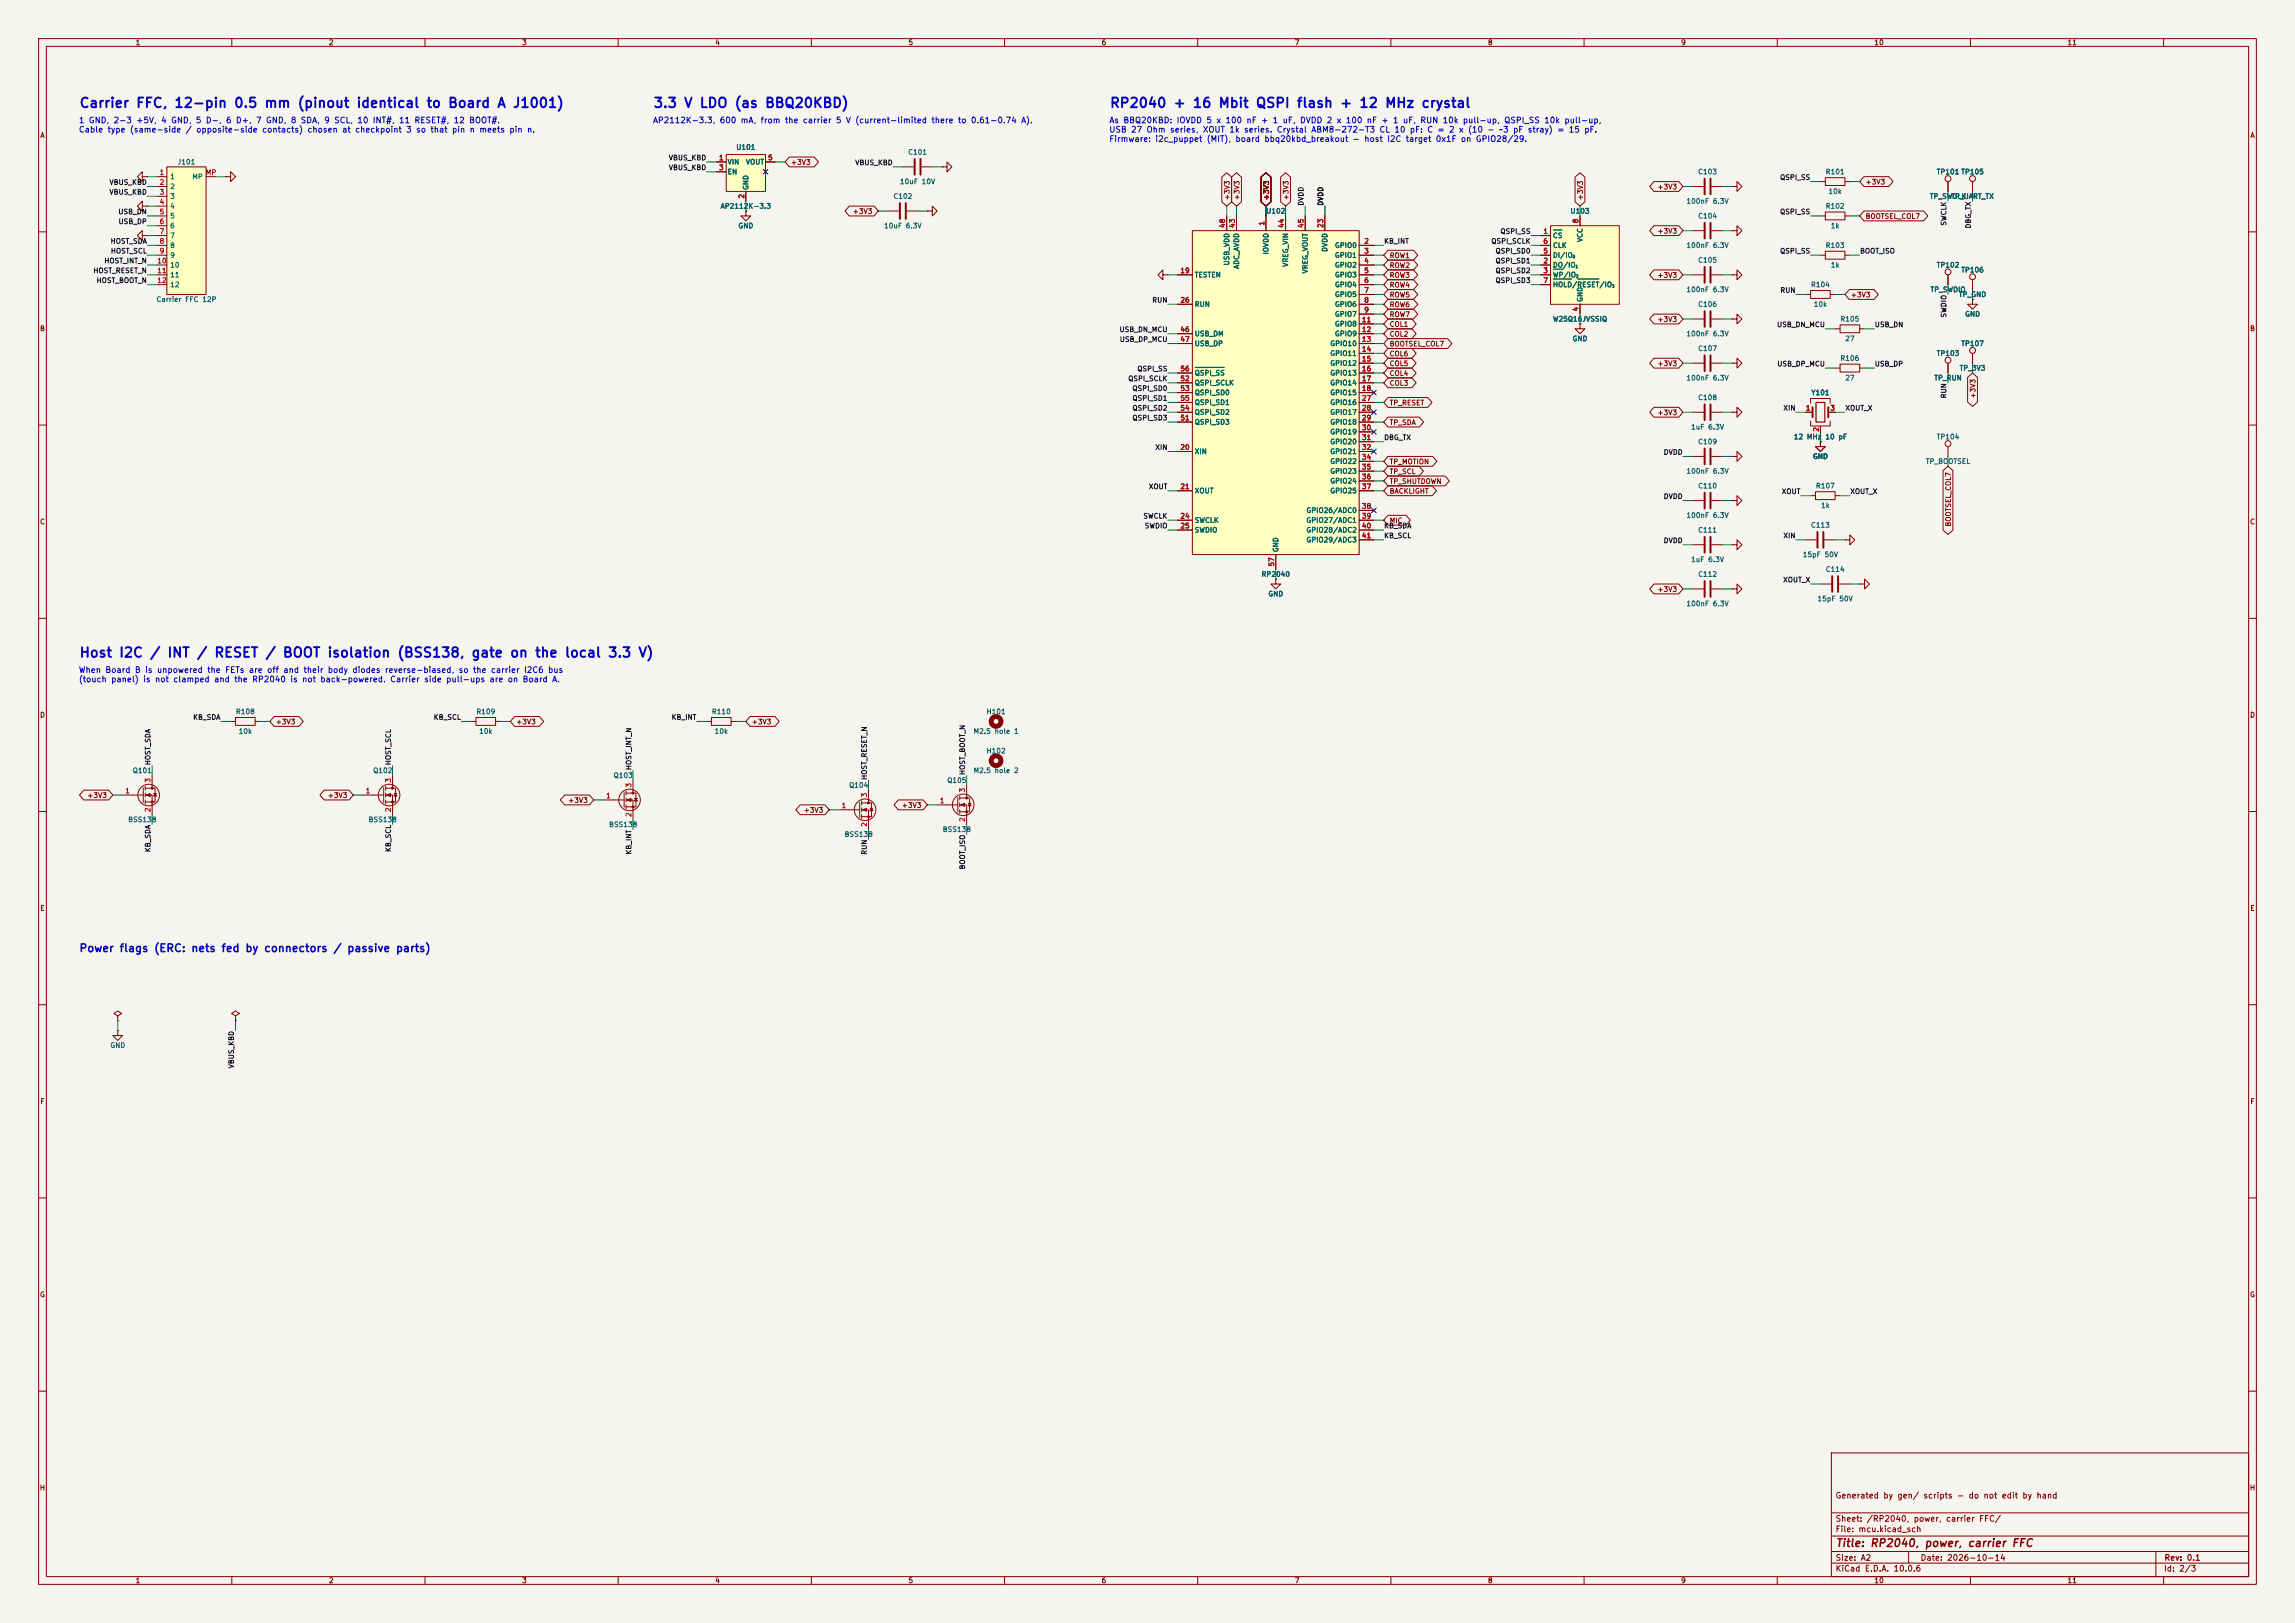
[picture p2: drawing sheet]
<svg xmlns="http://www.w3.org/2000/svg" width="594mm" height="420mm" viewBox="0 0 594 420" stroke-linecap="round" stroke-linejoin="round" font-family="sans-serif">
<defs><g id="words">
<g font-size="2.5" fill="#0000c2">
<text x="20.4" y="28.5">Carrier FFC, 12-pin 0.5 mm (pinout identical to Board A J1001)</text>
<text x="169" y="28.5">3.3 V LDO (as BBQ20KBD)</text>
<text x="287.1" y="28.5">RP2040 + 16 Mbit QSPI flash + 12 MHz crystal</text>
<text x="20.4" y="170.7">Host I2C / INT / RESET / BOOT isolation (BSS138, gate on the local 3.3 V)</text>
</g>
<text font-size="2" fill="#0000c2" x="20.4" y="246.9">Power flags (ERC: nets fed by connectors / passive parts)</text>
<text font-size="2" fill="#840000" x="475" y="400.8">Title: RP2040, power, carrier FFC</text>
<g font-size="1.5" fill="#0000c2">
<text x="20.3" y="32.2">1 GND, 2-3 +5V, 4 GND, 5 D-, 6 D+, 7 GND, 8 SDA, 9 SCL, 10 INT#, 11 RESET#, 12 BOOT#.</text>
<text x="20.3" y="34.7">Cable type (same-side / opposite-side contacts) chosen at checkpoint 3 so that pin n meets pin n.</text>
<text x="168.9" y="32.2">AP2112K-3.3, 600 mA, from the carrier 5 V (current-limited there to 0.61-0.74 A).</text>
<text x="287" y="32.2">As BBQ20KBD: IOVDD 5 x 100 nF + 1 uF, DVDD 2 x 100 nF + 1 uF, RUN 10k pull-up, QSPI_SS 10k pull-up,</text>
<text x="287" y="34.7">USB 27 Ohm series, XOUT 1k series. Crystal ABM8-272-T3 CL 10 pF: C = 2 x (10 - ~3 pF stray) = 15 pF.</text>
<text x="287" y="37.1">Firmware: i2c_puppet (MIT), board bbq20kbd_breakout - host I2C target 0x1F on GPIO28/29.</text>
<text x="20.3" y="174.5">When Board B is unpowered the FETs are off and their body diodes reverse-biased, so the carrier I2C6 bus</text>
<text x="20.3" y="176.9">(touch panel) is not clamped and the RP2040 is not back-powered. Carrier side pull-ups are on Board A.</text>
</g>
<g font-size="1.5" fill="#840000">
<text x="475" y="388.1">Generated by gen/ scripts - do not edit by hand</text>
<text x="475" y="394.1">Sheet: /RP2040, power, carrier FFC/</text>
<text x="475" y="396.8">File: mcu.kicad_sch</text>
<text x="475" y="407">KiCad E.D.A. 10.0.6</text>
<text x="475" y="404.2">Size: A2</text>
<text x="497" y="404.2">Date: 2026-10-14</text>
<text x="560" y="407">Id: 2/3</text>
<text x="560.1" y="404.2">Rev: 0.1</text>
</g>
<g font-size="1.3" fill="#840000">
<text x="35" y="12">1</text>
<text x="85" y="12">2</text>
<text x="135" y="12">3</text>
<text x="185" y="12">4</text>
<text x="235" y="12">5</text>
<text x="285" y="12">6</text>
<text x="335" y="12">7</text>
<text x="385" y="12">8</text>
<text x="435" y="12">9</text>
<text x="485" y="12">10</text>
<text x="535" y="12">11</text>
<text x="10.3" y="36">A</text>
<text x="582.3" y="36">A</text>
<text x="204.6" y="43">+3V3</text>
<text x="318.6" y="51.9" transform="rotate(-90 318.6 51.9)">+3V3</text>
<text x="321.1" y="51.9" transform="rotate(-90 321.1 51.9)">+3V3</text>
<text x="328.7" y="51.9" transform="rotate(-90 328.7 51.9)">+3V3</text>
<text x="333.8" y="51.9" transform="rotate(-90 333.8 51.9)">+3V3</text>
<text x="410" y="51.9" transform="rotate(-90 410 51.9)">+3V3</text>
<text x="428.9" y="49.3">+3V3</text>
<text x="482.7" y="48">+3V3</text>
<text x="220.6" y="55.7">+3V3</text>
<text x="482.7" y="56.9">BOOTSEL_COL7</text>
<text x="428.9" y="60.7">+3V3</text>
<text x="359.5" y="67.1">ROW1</text>
<text x="359.5" y="69.6">ROW2</text>
<text x="359.5" y="74.7">ROW4</text>
<text x="359.5" y="77.3">ROW5</text>
<text x="359.5" y="72.2">ROW3</text>
<text x="428.9" y="72.2">+3V3</text>
<text x="478.9" y="77.3">+3V3</text>
<text x="359.5" y="79.8">ROW6</text>
<text x="359.5" y="82.3">ROW7</text>
<text x="428.9" y="83.6">+3V3</text>
<text x="10.2" y="86">B</text>
<text x="359.5" y="87.4">COL2</text>
<text x="359.5" y="84.9">COL1</text>
<text x="359.5" y="90">BOOTSEL_COL7</text>
<text x="582.2" y="86">B</text>
<text x="359.5" y="92.5">COL6</text>
<text x="359.5" y="95">COL5</text>
<text x="428.9" y="95">+3V3</text>
<text x="359.5" y="97.6">COL4</text>
<text x="359.5" y="100.1">COL3</text>
<text x="359.5" y="105.2">TP_RESET</text>
<text x="428.9" y="107.7">+3V3</text>
<text x="511.6" y="103.3" transform="rotate(-90 511.6 103.3)">+3V3</text>
<text x="359.5" y="110.3">TP_SDA</text>
<text x="359.5" y="123">TP_SCL</text>
<text x="359.5" y="125.5">TP_SHUTDOWN</text>
<text x="359.5" y="120.4">TP_MOTION</text>
<text x="359.5" y="128.1">BACKLIGHT</text>
<text x="10.2" y="136">C</text>
<text x="359.5" y="135.7">MIC</text>
<text x="505.2" y="136.4" transform="rotate(-90 505.2 136.4)">BOOTSEL_COL7</text>
<text x="582.2" y="136">C</text>
<text x="428.9" y="153.5">+3V3</text>
<text x="10.2" y="186">D</text>
<text x="582.2" y="186">D</text>
<text x="71.3" y="187.7">+3V3</text>
<text x="133.5" y="187.7">+3V3</text>
<text x="194.4" y="187.7">+3V3</text>
<text x="22.5" y="206.8">+3V3</text>
<text x="84.7" y="206.8">+3V3</text>
<text x="146.9" y="208.1">+3V3</text>
<text x="233.3" y="209.3">+3V3</text>
<text x="207.9" y="210.6">+3V3</text>
<text x="10.3" y="236">E</text>
<text x="582.3" y="236">E</text>
<text x="10.3" y="286">F</text>
<text x="582.3" y="286">F</text>
<text x="10.2" y="336">G</text>
<text x="582.2" y="336">G</text>
<text x="10.2" y="386">H</text>
<text x="582.2" y="386">H</text>
<text x="35" y="410">1</text>
<text x="85" y="410">2</text>
<text x="135" y="410">3</text>
<text x="185" y="410">4</text>
<text x="235" y="410">5</text>
<text x="285" y="410">6</text>
<text x="335" y="410">7</text>
<text x="385" y="410">8</text>
<text x="435" y="410">9</text>
<text x="485" y="410">10</text>
<text x="535" y="410">11</text>
</g>
<g font-size="1.3" fill="#0f0f0f">
<text x="173" y="41.8">VBUS_KBD</text>
<text x="173" y="44.3">VBUS_KBD</text>
<text x="221.2" y="43.1">VBUS_KBD</text>
<text x="460.6" y="46.9">QSPI_SS</text>
<text x="28.2" y="48.1">VBUS_KBD</text>
<text x="28.2" y="50.7">VBUS_KBD</text>
<text x="337.7" y="53.4" transform="rotate(-90 337.7 53.4)">DVDD</text>
<text x="342.8" y="53.4" transform="rotate(-90 342.8 53.4)">DVDD</text>
<text x="30.5" y="55.8">USB_DN</text>
<text x="30.6" y="58.3">USB_DP</text>
<text x="460.6" y="55.8">QSPI_SS</text>
<text x="504.1" y="58.5" transform="rotate(-90 504.1 58.5)">SWCLK</text>
<text x="510.4" y="59.3" transform="rotate(-90 510.4 59.3)">DBG_TX</text>
<text x="28.5" y="63.4">HOST_SDA</text>
<text x="28.6" y="65.9">HOST_SCL</text>
<text x="358.1" y="63.4">KB_INT</text>
<text x="385.9" y="63.4">QSPI_SCLK</text>
<text x="386.9" y="65.9">QSPI_SD0</text>
<text x="388.2" y="60.8">QSPI_SS</text>
<text x="460.6" y="65.9">QSPI_SS</text>
<text x="481.3" y="65.9">BOOT_ISO</text>
<text x="24" y="71">HOST_RESET_N</text>
<text x="26.9" y="68.5">HOST_INT_N</text>
<text x="386.9" y="71">QSPI_SD2</text>
<text x="386.9" y="68.5">QSPI_SD1</text>
<text x="24.9" y="73.5">HOST_BOOT_N</text>
<text x="386.9" y="73.5">QSPI_SD3</text>
<text x="460.7" y="76.1">RUN</text>
<text x="298.1" y="78.6">RUN</text>
<text x="504.1" y="82.3" transform="rotate(-90 504.1 82.3)">SWDIO</text>
<text x="289.6" y="86.2">USB_DN_MCU</text>
<text x="289.7" y="88.8">USB_DP_MCU</text>
<text x="459.8" y="85">USB_DN_MCU</text>
<text x="485.1" y="85">USB_DN</text>
<text x="459.9" y="95.1">USB_DP_MCU</text>
<text x="485.1" y="95.1">USB_DP</text>
<text x="291.9" y="98.9">QSPI_SCLK</text>
<text x="293" y="101.5">QSPI_SD0</text>
<text x="294.2" y="96.4">QSPI_SS</text>
<text x="293" y="106.6">QSPI_SD2</text>
<text x="293" y="104">QSPI_SD1</text>
<text x="461.4" y="106.6">XIN</text>
<text x="477.5" y="106.6">XOUT_X</text>
<text x="504.1" y="103.2" transform="rotate(-90 504.1 103.2)">RUN</text>
<text x="293" y="109.1">QSPI_SD3</text>
<text x="298.9" y="116.7">XIN</text>
<text x="358.1" y="114.2">DBG_TX</text>
<text x="430.5" y="118">DVDD</text>
<text x="297.2" y="126.9">XOUT</text>
<text x="430.5" y="129.4">DVDD</text>
<text x="461" y="128.1">XOUT</text>
<text x="478.8" y="128.1">XOUT_X</text>
<text x="295.8" y="134.5">SWCLK</text>
<text x="296.2" y="137">SWDIO</text>
<text x="358.1" y="137">KB_SDA</text>
<text x="358.1" y="139.6">KB_SCL</text>
<text x="430.5" y="140.8">DVDD</text>
<text x="461.4" y="139.6">XIN</text>
<text x="461.4" y="151">XOUT_X</text>
<text x="49.8" y="186.6">KB_SDA</text>
<text x="112.1" y="186.6">KB_SCL</text>
<text x="173.7" y="186.6">KB_INT</text>
<text x="39.2" y="198.1" transform="rotate(-90 39.2 198.1)">HOST_SDA</text>
<text x="101.5" y="198.1" transform="rotate(-90 101.5 198.1)">HOST_SCL</text>
<text x="163.7" y="199.4" transform="rotate(-90 163.7 199.4)">HOST_INT_N</text>
<text x="224.7" y="202" transform="rotate(-90 224.7 202)">HOST_RESET_N</text>
<text x="250.1" y="200.7" transform="rotate(-90 250.1 200.7)">HOST_BOOT_N</text>
<text x="39.2" y="220.7" transform="rotate(-90 39.2 220.7)">KB_SDA</text>
<text x="101.5" y="220.6" transform="rotate(-90 101.5 220.6)">KB_SCL</text>
<text x="163.7" y="221.3" transform="rotate(-90 163.7 221.3)">KB_INT</text>
<text x="224.7" y="221.3" transform="rotate(-90 224.7 221.3)">RUN</text>
<text x="250.1" y="225.1" transform="rotate(-90 250.1 225.1)">BOOT_ISO</text>
<text x="60.8" y="276.6" transform="rotate(-90 60.8 276.6)">VBUS_KBD</text>
</g>
<g font-size="1.3" fill="#a90000">
<text x="186" y="41.8">1</text>
<text x="198.7" y="41.8">5</text>
<text x="41.2" y="45.6">1</text>
<text x="53.1" y="45.6">MP</text>
<text x="186" y="44.3">3</text>
<text x="41.2" y="48.1">2</text>
<text x="41.2" y="50.7">3</text>
<text x="41.2" y="53.2">4</text>
<text x="192.9" y="51.5" transform="rotate(-90 192.9 51.5)">2</text>
<text x="41.2" y="55.7">5</text>
<text x="41.2" y="58.3">6</text>
<text x="317.4" y="59.1" transform="rotate(-90 317.4 59.1)">48</text>
<text x="319.9" y="59.1" transform="rotate(-90 319.9 59.1)">43</text>
<text x="327.5" y="58.5" transform="rotate(-90 327.5 58.5)">1</text>
<text x="332.6" y="59.1" transform="rotate(-90 332.6 59.1)">44</text>
<text x="337.7" y="59.1" transform="rotate(-90 337.7 59.1)">45</text>
<text x="342.8" y="59.1" transform="rotate(-90 342.8 59.1)">23</text>
<text x="408.8" y="57.9" transform="rotate(-90 408.8 57.9)">8</text>
<text x="41.2" y="60.8">7</text>
<text x="41.2" y="63.4">8</text>
<text x="41.2" y="65.9">9</text>
<text x="353" y="63.4">2</text>
<text x="353" y="65.9">3</text>
<text x="399.3" y="60.8">1</text>
<text x="399.3" y="65.9">5</text>
<text x="399.3" y="63.4">6</text>
<text x="40.6" y="68.4">10</text>
<text x="40.6" y="71">11</text>
<text x="305.4" y="71">19</text>
<text x="353" y="68.4">4</text>
<text x="353" y="71">5</text>
<text x="399.3" y="68.4">2</text>
<text x="399.3" y="71">3</text>
<text x="40.6" y="73.5">12</text>
<text x="353" y="73.5">6</text>
<text x="353" y="76.1">7</text>
<text x="399.3" y="73.5">7</text>
<text x="305.4" y="78.6">26</text>
<text x="352.4" y="83.7">11</text>
<text x="353" y="78.6">8</text>
<text x="353" y="81.1">9</text>
<text x="408.8" y="80.7" transform="rotate(-90 408.8 80.7)">4</text>
<text x="305.4" y="86.2">46</text>
<text x="305.4" y="88.8">47</text>
<text x="352.4" y="86.2">12</text>
<text x="352.4" y="88.8">13</text>
<text x="352.4" y="91.3">14</text>
<text x="352.4" y="93.8">15</text>
<text x="305.4" y="98.9">52</text>
<text x="305.4" y="101.5">53</text>
<text x="305.4" y="96.4">56</text>
<text x="352.4" y="96.4">16</text>
<text x="352.4" y="98.9">17</text>
<text x="352.4" y="101.5">18</text>
<text x="305.4" y="106.5">54</text>
<text x="305.4" y="104">55</text>
<text x="352.4" y="104">27</text>
<text x="352.4" y="106.5">28</text>
<text x="467.3" y="106.5">1</text>
<text x="473.6" y="106.5">3</text>
<text x="305.4" y="109.1">51</text>
<text x="352.4" y="109.1">29</text>
<text x="352.4" y="111.6">30</text>
<text x="471" y="111.9" transform="rotate(-90 471 111.9)">2</text>
<text x="305.4" y="116.7">20</text>
<text x="352.4" y="114.2">31</text>
<text x="352.4" y="116.7">32</text>
<text x="352.4" y="119.2">34</text>
<text x="352.4" y="121.8">35</text>
<text x="352.4" y="124.3">36</text>
<text x="305.4" y="126.9">21</text>
<text x="352.4" y="126.9">37</text>
<text x="352.4" y="131.9">38</text>
<text x="305.4" y="134.5">24</text>
<text x="305.4" y="137">25</text>
<text x="352.4" y="134.5">39</text>
<text x="352.4" y="137">40</text>
<text x="352.4" y="139.6">41</text>
<text x="330.1" y="146.8" transform="rotate(-90 330.1 146.8)">57</text>
<text x="39.2" y="202.7" transform="rotate(-90 39.2 202.7)">3</text>
<text x="101.5" y="202.7" transform="rotate(-90 101.5 202.7)">3</text>
<text x="163.7" y="203.9" transform="rotate(-90 163.7 203.9)">3</text>
<text x="32.3" y="205.6">1</text>
<text x="94.5" y="205.6">1</text>
<text x="156.7" y="206.9">1</text>
<text x="217.7" y="209.4">1</text>
<text x="224.7" y="206.5" transform="rotate(-90 224.7 206.5)">3</text>
<text x="243.1" y="208.1">1</text>
<text x="250.1" y="205.2" transform="rotate(-90 250.1 205.2)">3</text>
<text x="39.2" y="210.3" transform="rotate(-90 39.2 210.3)">2</text>
<text x="101.5" y="210.3" transform="rotate(-90 101.5 210.3)">2</text>
<text x="163.7" y="211.6" transform="rotate(-90 163.7 211.6)">2</text>
<text x="224.7" y="214.1" transform="rotate(-90 224.7 214.1)">2</text>
<text x="250.1" y="212.8" transform="rotate(-90 250.1 212.8)">2</text>
</g>
<g font-size="1.3" fill="#006464">
<text x="190.4" y="39.1">U101</text>
<text x="234.9" y="40.3">C101</text>
<text x="43.9" y="46.7">1</text>
<text x="45.8" y="42.9">J101</text>
<text x="49.6" y="46.7">MP</text>
<text x="188.2" y="42.9">VIN</text>
<text x="188.2" y="45.4">EN</text>
<text x="192.9" y="42.9">VOUT</text>
<text x="232.8" y="48">10uF 10V</text>
<text x="439.4" y="45.4">C103</text>
<text x="472.4" y="45.4">R101</text>
<text x="501.1" y="45.4">TP101 TP105</text>
<text x="43.9" y="49.2">2</text>
<text x="43.9" y="51.8">3</text>
<text x="194" y="49.3" transform="rotate(-90 194 49.3)">GND</text>
<text x="231.1" y="51.8">C102</text>
<text x="436.4" y="53">100nF 6.3V</text>
<text x="473.1" y="50.5">10k</text>
<text x="499.3" y="51.8">TP_SWCLK</text>
<text x="504.9" y="51.8">TP_UART_TX</text>
<text x="43.9" y="54.3">4</text>
<text x="43.9" y="56.8">5</text>
<text x="43.9" y="59.4">6</text>
<text x="186.4" y="54.3">AP2112K-3.3</text>
<text x="191" y="59.4">GND</text>
<text x="228.7" y="59.4">10uF 6.3V</text>
<text x="327.6" y="55.6">U102</text>
<text x="406.3" y="55.6">U103</text>
<text x="439.4" y="56.8">C104</text>
<text x="472.4" y="54.3">R102</text>
<text x="473.7" y="59.4">1k</text>
<text x="43.9" y="61.9">7</text>
<text x="43.9" y="64.5">8</text>
<text x="328.6" y="66" transform="rotate(-90 328.6 66)">IOVDD</text>
<text x="343.9" y="65.3" transform="rotate(-90 343.9 65.3)">DVDD</text>
<text x="345.4" y="64.5">GPIO0</text>
<text x="401.8" y="61.9">CS</text>
<text x="401.8" y="64.5">CLK</text>
<text x="409.9" y="62.8" transform="rotate(-90 409.9 62.8)">VCC</text>
<text x="436.4" y="64.5">100nF 6.3V</text>
<text x="472.4" y="64.5">R103</text>
<text x="43.9" y="67">9</text>
<text x="43.9" y="69.5">10</text>
<text x="318.5" y="68.8" transform="rotate(-90 318.5 68.8)">USB_VDD</text>
<text x="321" y="69.7" transform="rotate(-90 321 69.7)">ADC_AVDD</text>
<text x="333.7" y="69.2" transform="rotate(-90 333.7 69.2)">VREG_VIN</text>
<text x="338.8" y="70.9" transform="rotate(-90 338.8 70.9)">VREG_VOUT</text>
<text x="345.4" y="67">GPIO1</text>
<text x="345.4" y="69.5">GPIO2</text>
<text x="401.8" y="69.5">DO/IO</text>
<text x="401.8" y="67">DI/IO</text>
<text x="439.4" y="68.3">C105</text>
<text x="473.7" y="69.5">1k</text>
<text x="501.1" y="69.5">TP102</text>
<text x="507.5" y="70.8">TP106</text>
<text x="43.9" y="72.1">11</text>
<text x="43.9" y="74.6">12</text>
<text x="309.1" y="72.1">TESTEN</text>
<text x="345.4" y="72.1">GPIO3</text>
<text x="345.4" y="74.6">GPIO4</text>
<text x="345.4" y="77.2">GPIO5</text>
<text x="401.8" y="72.1">WP/IO</text>
<text x="401.8" y="74.6">HOLD/RESET/IO</text>
<text x="436.4" y="75.9">100nF 6.3V</text>
<text x="468.6" y="74.6">R104</text>
<text x="499.5" y="75.9">TP_SWDIO</text>
<text x="506.9" y="77.2">TP_GND</text>
<text x="40.4" y="78.4">Carrier FFC 12P</text>
<text x="309.1" y="79.7">RUN</text>
<text x="345.4" y="79.7">GPIO6</text>
<text x="345.4" y="82.2">GPIO7</text>
<text x="401.8" y="83.5">W25Q16JVSSIQ</text>
<text x="409.9" y="78.3" transform="rotate(-90 409.9 78.3)">GND</text>
<text x="439.4" y="79.7">C106</text>
<text x="469.3" y="79.7">10k</text>
<text x="476.2" y="83.5">R105</text>
<text x="508.5" y="82.2">GND</text>
<text x="309.1" y="87.3">USB_DM</text>
<text x="309.1" y="89.9">USB_DP</text>
<text x="344.2" y="89.9">GPIO10</text>
<text x="345.4" y="84.8">GPIO8</text>
<text x="345.4" y="87.3">GPIO9</text>
<text x="406.9" y="88.6">GND</text>
<text x="436.4" y="87.3">100nF 6.3V</text>
<text x="477.5" y="88.6">27</text>
<text x="507.5" y="89.9">TP107</text>
<text x="344.2" y="92.4">GPIO11</text>
<text x="344.2" y="94.9">GPIO12</text>
<text x="439.4" y="91.1">C107</text>
<text x="476.2" y="93.7">R106</text>
<text x="501.1" y="92.4">TP103</text>
<text x="309.1" y="100">QSPI_SCLK</text>
<text x="309.1" y="97.5">QSPI_SS</text>
<text x="344.2" y="97.5">GPIO13</text>
<text x="344.2" y="100">GPIO14</text>
<text x="436.4" y="98.8">100nF 6.3V</text>
<text x="477.5" y="98.8">27</text>
<text x="500.5" y="98.8">TP_RUN</text>
<text x="507.1" y="96.2">TP_3V3</text>
<text x="309.1" y="102.6">QSPI_SD0</text>
<text x="309.1" y="107.6">QSPI_SD2</text>
<text x="309.1" y="105.1">QSPI_SD1</text>
<text x="344.2" y="102.6">GPIO15</text>
<text x="344.2" y="105.1">GPIO16</text>
<text x="344.2" y="107.6">GPIO17</text>
<text x="439.4" y="103.8">C108</text>
<text x="468.7" y="102.6">Y101</text>
<text x="309.1" y="110.2">QSPI_SD3</text>
<text x="344.2" y="110.2">GPIO18</text>
<text x="344.2" y="112.7">GPIO19</text>
<text x="437.6" y="111.5">1uF 6.3V</text>
<text x="464.1" y="114">12 MHz</text>
<text x="472.3" y="114">10 pF</text>
<text x="501.1" y="114">TP104</text>
<text x="309.1" y="117.8">XIN</text>
<text x="344.2" y="115.3">GPIO20</text>
<text x="344.2" y="117.8">GPIO21</text>
<text x="439.4" y="115.3">C109</text>
<text x="469.1" y="119.1">GND</text>
<text x="344.2" y="120.3">GPIO22</text>
<text x="344.2" y="122.9">GPIO23</text>
<text x="344.2" y="125.4">GPIO24</text>
<text x="436.4" y="122.9">100nF 6.3V</text>
<text x="498.3" y="120.3">TP_BOOTSEL</text>
<text x="309.1" y="128">XOUT</text>
<text x="344.2" y="128">GPIO25</text>
<text x="439.4" y="126.7">C110</text>
<text x="469.9" y="126.7">R107</text>
<text x="471.2" y="131.8">1k</text>
<text x="309.1" y="135.6">SWCLK</text>
<text x="338" y="133">GPIO26/ADC0</text>
<text x="338" y="135.6">GPIO27/ADC1</text>
<text x="436.4" y="134.3">100nF 6.3V</text>
<text x="468.6" y="136.9">C113</text>
<text x="309.1" y="138.1">SWDIO</text>
<text x="331.2" y="143" transform="rotate(-90 331.2 143)">GND</text>
<text x="338" y="138.1">GPIO28/ADC2</text>
<text x="338" y="140.7">GPIO29/ADC3</text>
<text x="439.4" y="138.1">C111</text>
<text x="326.4" y="149.6">RP2040</text>
<text x="437.6" y="145.7">1uF 6.3V</text>
<text x="439.4" y="149.6">C112</text>
<text x="466.5" y="144.5">15pF 50V</text>
<text x="472.4" y="148.3">C114</text>
<text x="328.1" y="154.6">GND</text>
<text x="470.3" y="155.9">15pF 50V</text>
<text x="436.4" y="157.2">100nF 6.3V</text>
<text x="60.9" y="185.1">R108</text>
<text x="123.2" y="185.1">R109</text>
<text x="184.1" y="185.1">R110</text>
<text x="255.2" y="185.1">H101</text>
<text x="61.6" y="190.2">10k</text>
<text x="123.9" y="190.2">10k</text>
<text x="184.8" y="190.2">10k</text>
<text x="251.8" y="190.2">M2.5 hole 1</text>
<text x="255.2" y="195.3">H102</text>
<text x="34.2" y="200.4">Q101</text>
<text x="96.5" y="200.4">Q102</text>
<text x="158.7" y="201.6">Q103</text>
<text x="245" y="202.9">Q105</text>
<text x="251.8" y="200.4">M2.5 hole 2</text>
<text x="219.6" y="204.2">Q104</text>
<text x="33" y="213.1">BSS138</text>
<text x="95.3" y="213.1">BSS138</text>
<text x="157.5" y="214.3">BSS138</text>
<text x="243.9" y="215.6">BSS138</text>
<text x="218.5" y="216.9">BSS138</text>
<text x="28.4" y="271.5">GND</text>
</g>
<g font-size=".8" fill="#006464">
<text x="407" y="67">0</text>
<text x="407.7" y="69.6">1</text>
<text x="407.9" y="72.1">2</text>
<text x="417.2" y="74.6">3</text>
</g>
</g></defs>
<path d="M0 0h594v420h-594z" fill="#f5f4ef" stroke="#f5f4ef" stroke-width=".26"/>
<g fill="none" stroke="#840000" stroke-width=".26">
<path d="M10 10h574v400h-574zM12 12h570v396h-570zM60 10v2M110 10v2M160 10v2M210 10v2M260 10v2M310 10v2M360 10v2M410 10v2M460 10v2M510 10v2"/>
<path d="M560 10v2M229.9 54.6h2.8M233.7 43.2h2.8M234.7 54.6h2.8M238.5 43.2h2.8M240 54.6h1.3v-1.3l1.3 1.3-1.3 1.3v-1.3M240 54.6h.1M438.1 59.7h2.8M438.1 48.3h2.8M443 59.7h2.8M443 48.3h2.8M448.3 48.3h1.3v-1.3l1.2 1.3-1.2 1.2v-1.2"/>
<path d="M448.3 48.3h.1M448.3 59.7h1.3v-1.3l1.2 1.3-1.2 1.3v-1.3M448.3 59.7h.1M471.2 47h1.2M471.2 55.9h1.2M472.4 46h5.1v2h-5.1zM472.4 54.9h5.1v2h-5.1zM477.5 47h1.3M477.5 55.9h1.3M504.2 47v2.5M510.5 47v2.5M10 60h2"/>
<path d="M438.1 71.1h2.8M443 71.1h2.8M582 60h2M408.9 83.8v1.3h1.3l-1.3 1.3-1.2-1.3h1.2M408.9 83.8h.1M438.1 94h2.8M443 94h2.8M448.3 94h1.3v-1.3l1.2 1.3-1.2 1.3v-1.3M448.3 94h.1M475 85.1h1.2M475 95.3h1.2M476.2 84.1h5.1v2h-5.1z"/>
<path d="M476.2 94.2h5.1v2.1h-5.1zM481.3 85.1h1.3M481.3 95.3h1.3M504.2 94v2.5M510.5 91.4v2.6M10 110h2M438.1 106.7h2.8M443 106.7h2.8M448.3 106.7h1.3v-1.3l1.2 1.3-1.2 1.3v-1.3M448.3 106.7h.1M467.4 106.7h1.7M468.6 104.4v-1.3h5.1v1.3"/>
<path d="M468.6 109v1.2h5.1v-1.2M471.2 110.2v1.6M473.2 106.7h1.8M504.2 115.6v2.5M582 110h2M10 160h2M582 160h2M10 210h2M217.2 209.6h5.3M222.5 207.6v3.9M223 207.8h2.6v3.5h-2.6M223 209.6h1.8v5"/>
<path d="M223 207.3v1M223 209v1.1M223 210.8v1M224.8 204.5v3.3M225.2 209.2h.7M225.6 209.2l.3 .6h-.7zM242.6 208.3h5.3M247.9 206.4v3.8M248.4 206.5h2.6v3.6h-2.6M248.4 208.3h1.8v5.1M248.4 206v1M248.4 207.8v1"/>
<path d="M248.4 209.6v1M250.2 203.2v3.3M250.6 207.9h.7M251 207.9l.3 .6h-.7zM582 210h2M10 260h2M30.5 266.7v1.3h1.2l-1.2 1.2-1.3-1.2h1.3M30.5 266.7h.1M30.5 262.9l1-.6-1-.7-1 .7 1 .6v1.3M30.5 264.2h.1M61 262.9l1-.6-1-.7-1.1 .7 1.1 .6v1.3M61 264.2h.1"/>
<path d="M582 260h2M10 310h2M582 310h2M10 360h2M474 376h108v32h-108zM582 360h2M474 397.5h108M474 391.5h108M60 408v2M110 408v2M160 408v2M210 408v2"/>
<path d="M260 408v2M310 408v2M360 408v2M410 408v2M460 408v2M474 404.5h108M474 401.5h108M494 401.5v3M510 408v2M558 401.5v6.5M560 408v2"/>
<circle cx="504.2" cy="46.2" r=".76"/>
<circle cx="510.5" cy="46.2" r=".76"/>
<circle cx="504.2" cy="93.2" r=".76"/>
<circle cx="510.5" cy="90.7" r=".76"/>
<circle cx="504.2" cy="114.8" r=".76"/>
<circle cx="223.9" cy="209.5" r="2.79"/>
<circle cx="249.3" cy="208.3" r="2.79"/>
</g>
<g fill="none" stroke="#840000" stroke-width=".51">
<path d="M232.9 52.6v4M234.4 52.6v4M236.7 41.1v4.1M238.3 41.1v4.1M441.2 46.2v4.1M441.2 57.7v4M442.7 46.2v4.1M442.7 57.7v4M441.2 69.1v4.1M442.7 69.1v4.1M441.2 91.9v4.1M442.7 91.9v4.1"/>
<path d="M441.2 104.6v4.1M442.7 104.6v4.1M469.1 105.4v2.6M473.2 105.4v2.6"/>
</g>
<g fill="none" stroke="#840000" stroke-width="1.3">
<circle cx="257.8" cy="186.7" r="1.27"/>
<circle cx="257.8" cy="196.8" r="1.27"/>
</g>
<path d="M470 104.1h2.3v5.1h-2.3z" fill="none" stroke="#840000" stroke-width=".3"/>
<g fill="#840000" stroke="#840000" stroke-width=".26">
<path d="M248.7 208.3l1-.4v.8z"/>
<path d="M223.3 209.6l1-.4v.7z"/>
<circle cx="250.2" cy="206.5" r=".25"/>
<circle cx="250.2" cy="210.1" r=".25"/>
<circle cx="224.8" cy="207.8" r=".25"/>
<circle cx="224.8" cy="211.3" r=".25"/>
</g>
<path d="M401.3 58.4h17.8v20.3h-17.8z" fill="#ffffc2"/>
<path d="M401.3 58.4h17.8v20.3h-17.8zM408.9 55.9v2.5M398.8 61h2.5M398.8 68.6h2.5M398.8 71.1h2.5M398.8 66h2.5M398.8 63.5h2.5M398.8 73.7h2.5M408.9 78.7v2.6M467.4 139.7h2.8M472.2 139.7h2.8" fill="none" stroke="#840000" stroke-width=".26"/>
<path d="M402.1 59.5h2.2M402.1 69.7h2.4M402.1 72.2h4.7M408.3 72.2h5.5" fill="none" stroke="#006464" stroke-width=".26"/>
<path d="M470.4 137.7v4M471.9 137.7v4" fill="none" stroke="#840000" stroke-width=".51"/>
<path d="M188 40h10.1v9.5h-10.1z" fill="#ffffc2"/>
<g fill="none" stroke="#840000" stroke-width=".26">
<path d="M185.4 41.9h2.6M185.4 44.5h2.6M188 40h10.1v9.5h-10.1zM193 54.6v1.3h1.3l-1.3 1.3-1.2-1.3h1.2M193 54.6h.1M193 49.5v2.6M198.1 41.9h2.6M243.8 43.2h1.3v-1.3l1.3 1.3-1.3 1.3v-1.3M243.8 43.2h.1M448.3 71.1h1.3v-1.2l1.2 1.2-1.2 1.3v-1.3M448.3 71.1h.1M438.1 82.6h2.8"/>
<path d="M443 82.6h2.8M448.3 82.6h1.3v-1.3l1.2 1.3-1.2 1.2v-1.2M448.3 82.6h.1M330.2 149.9v1.2h1.3l-1.3 1.3-1.3-1.3h1.3M330.2 149.9h.1"/>
</g>
<path d="M441.2 80.5v4.1M442.7 80.5v4.1" fill="none" stroke="#840000" stroke-width=".51"/>
<path d="M308.6 59.7h43.2v83.8h-43.2z" fill="#ffffc2"/>
<g fill="none" stroke="#840000" stroke-width=".26">
<path d="M36.8 45.7v-1.2l-1.2 1.2 1.2 1.3v-1.3h1.3M38.1 45.7h.1M58.4 45.7h1.3v-1.2l1.3 1.2-1.3 1.3v-1.3M58.4 45.7h.1M308.6 59.7h43.2v83.8h-43.2zM317.5 55.9v3.8M320 55.9v3.8M327.7 55.9v3.8M332.7 55.9v3.8M337.8 55.9v3.8M342.9 55.9v3.8M301 71.1v-1.2l-1.3 1.2 1.3 1.3v-1.3h1.3"/>
<path d="M302.3 71.1h.1M304.8 71.1h3.8M304.8 78.7h3.8M351.8 63.5h3.8M351.8 66h3.8M351.8 68.6h3.8M351.8 71.1h3.8M351.8 73.7h3.8M351.8 76.2h3.8M351.8 78.7h3.8M467.4 76.2h1.2M468.6 75.2h5.1v2h-5.1z"/>
<path d="M473.7 76.2h1.3M304.8 86.4h3.8M304.8 88.9h3.8M304.8 96.5h3.8M304.8 99.1h3.8M351.8 81.3h3.8M351.8 83.8h3.8M351.8 86.4h3.8M351.8 88.9h3.8M351.8 91.4h3.8M351.8 94h3.8M351.8 96.5h3.8"/>
<path d="M351.8 99.1h3.8M304.8 101.6h3.8M304.8 116.8h3.8M304.8 104.1h3.8M304.8 106.7h3.8M304.8 109.2h3.8M351.8 101.6h3.8M351.8 116.8h3.8M351.8 104.1h3.8M351.8 106.7h3.8M351.8 109.2h3.8M351.8 111.8h3.8"/>
<path d="M351.8 114.3h3.8M351.8 119.4h3.8M438.1 118.1h2.8M443 118.1h2.8M448.3 118.1h1.3v-1.3l1.2 1.3-1.2 1.3v-1.3M448.3 118.1h.1M304.8 127h3.8M304.8 134.6h3.8M304.8 137.2h3.8M351.8 127h3.8M351.8 134.6h3.8M351.8 137.2h3.8"/>
<path d="M351.8 121.9h3.8M351.8 124.5h3.8M351.8 132.1h3.8M351.8 139.7h3.8M330.2 143.5v3.8M121.9 186.7h1.3M123.2 185.7h5.1v2h-5.1zM128.3 186.7h1.2M94 205.7h5.3M99.3 203.8v3.8M99.8 204h2.6v3.5h-2.6M99.8 205.7h1.8v5.1"/>
<path d="M99.8 203.5v1M99.8 205.2v1M99.8 207v1M101.6 200.7v3.3M102 205.4h.7M102.4 205.4l.3 .6h-.7z"/>
<circle cx="100.7" cy="205.7" r="2.79"/>
</g>
<path d="M309.3 95.1h7.6" fill="none" stroke="#006464" stroke-width=".26"/>
<path d="M441.2 116.1v4M442.7 116.1v4" fill="none" stroke="#840000" stroke-width=".51"/>
<g fill="#840000" stroke="#840000" stroke-width=".26">
<path d="M100.1 205.7l1-.3v.7z"/>
<circle cx="101.6" cy="204" r=".25"/>
<circle cx="101.6" cy="207.5" r=".25"/>
</g>
<path d="M43.2 43.2h10.1v33h-10.1z" fill="#ffffc2"/>
<g fill="none" stroke="#840000" stroke-width=".26">
<path d="M36.8 53.3v-1.2l-1.2 1.2 1.2 1.3v-1.3h1.3M38.1 53.3h.1M40.6 45.7h2.6M40.6 48.3h2.6M40.6 50.8h2.6M40.6 53.3h2.6M40.6 55.9h2.6M40.6 58.4h2.6M43.2 43.2h10.1v33h-10.1zM53.3 45.7h2.6M185.4 41.9h2.6M185.4 44.5h2.6"/>
<path d="M193 54.6h.1M193 49.5v2.6M198.1 41.9h2.6M204.3 40.6h6.4l1.1 1.3-1.1 1.3h-6.4l-1.1-1.3zM219.8 53.3h6.4l1.1 1.3-1.1 1.3h-6.4l-1.1-1.3zM316.2 45.8l1.3-1.1 1.3 1.1v6.4l-1.3 1.1-1.3-1.1zM317.5 55.9v3.8M318.8 45.8l1.2-1.1 1.3 1.1v6.4l-1.3 1.1-1.2-1.1zM320 55.9v3.8M326.4 45.8l1.3-1.1 1.2 1.1v6.4l-1.2 1.1-1.3-1.1zM327.7 55.9v3.8M331.5 45.8l1.2-1.1 1.3 1.1v6.4l-1.3 1.1-1.2-1.1z"/>
<path d="M332.7 55.9v3.8M337.8 55.9v3.8M342.9 55.9v3.8M407.7 45.8l1.2-1.1 1.3 1.1v6.4l-1.3 1.1-1.2-1.1zM408.9 55.9v2.5M428.1 58.4h6.4l1.1 1.3-1.1 1.3h-6.4l-1.1-1.3zM428.1 47h6.4l1.1 1.3-1.1 1.2h-6.4l-1.1-1.2zM482.4 54.6h15.5l1.1 1.3-1.1 1.3h-15.5l-1.1-1.3zM482.4 45.7h6.5l1.1 1.3-1.1 1.3h-6.5l-1.1-1.3zM504.2 47v2.5M510.5 47v2.5M36.8 61v-1.3l-1.2 1.3 1.2 1.2v-1.2h1.3"/>
<path d="M38.1 61h.1M40.6 61h2.6M40.6 63.5h2.6M40.6 66h2.6M40.6 68.6h2.6M40.6 71.1h2.6M40.6 73.7h2.6M304.8 71.1h3.8M304.8 78.7h3.8M351.8 63.5h3.8M351.8 66h3.8M351.8 68.6h3.8"/>
<path d="M351.8 71.1h3.8M351.8 73.7h3.8M351.8 76.2h3.8M351.8 78.7h3.8M359.3 64.8h6.5l1.2 1.2-1.2 1.3h-6.5l-1.2-1.3zM359.3 72.4h6.5l1.2 1.3-1.2 1.2h-6.5l-1.2-1.2zM359.3 74.9h6.5l1.2 1.3-1.2 1.3h-6.5l-1.2-1.3zM359.3 69.8h6.5l1.2 1.3-1.2 1.3h-6.5l-1.2-1.3zM359.3 77.5h6.5l1.2 1.2-1.2 1.3h-6.5l-1.2-1.3zM359.3 67.3h6.5l1.2 1.3-1.2 1.3h-6.5l-1.2-1.3zM398.8 61h2.5M398.8 63.5h2.5"/>
<path d="M398.8 66h2.5M398.8 68.6h2.5M398.8 71.1h2.5M398.8 73.7h2.5M408.9 78.7v2.6M428.1 69.8h6.4l1.1 1.3-1.1 1.3h-6.4l-1.1-1.3zM471.2 66h1.2M472.4 65h5.1v2.1h-5.1zM477.5 66h1.3M478.6 74.9h6.4l1.2 1.3-1.2 1.3h-6.4l-1.1-1.3zM504.2 71.1v2.6M510.5 77.5v1.2h1.3l-1.3 1.3-1.2-1.3h1.2"/>
<path d="M510.5 77.5h.1M510.5 72.4v2.5M304.8 86.4h3.8M304.8 88.9h3.8M304.8 96.5h3.8M304.8 99.1h3.8M351.8 81.3h3.8M351.8 83.8h3.8M351.8 86.4h3.8M351.8 88.9h3.8M351.8 91.4h3.8M351.8 94h3.8"/>
<path d="M351.8 96.5h3.8M351.8 99.1h3.8M359.3 85.1h6.1l1.1 1.3-1.1 1.2h-6.1l-1.2-1.2zM359.3 80h6.5l1.2 1.3-1.2 1.3h-6.5l-1.2-1.3zM359.3 82.5h6.1l1.1 1.3-1.1 1.3h-6.1l-1.2-1.3zM359.3 87.6h15.4l1.1 1.3-1.1 1.3h-15.4l-1.2-1.3zM359.3 90.2h6.1l1.1 1.2-1.1 1.3h-6.1l-1.2-1.3zM359.3 92.7h6.1l1.1 1.3-1.1 1.3h-6.1l-1.2-1.3zM359.3 95.2h6.1l1.1 1.3-1.1 1.3h-6.1l-1.2-1.3zM359.3 97.8h6.1l1.1 1.3-1.1 1.2h-6.1l-1.2-1.2zM408.9 83.8h.1M428.1 81.3h6.4l1.1 1.3-1.1 1.2h-6.4l-1.1-1.2z"/>
<path d="M428.1 92.7h6.4l1.1 1.3-1.1 1.3h-6.4l-1.1-1.3zM504.2 94v2.5M509.3 97.6l1.2-1.1 1.3 1.1v6.4l-1.3 1.2-1.2-1.2zM510.5 91.4v2.6M304.8 101.6h3.8M304.8 116.8h3.8M304.8 104.1h3.8M304.8 106.7h3.8M304.8 109.2h3.8M351.8 101.6h3.8M351.8 116.8h3.8M351.8 104.1h3.8"/>
<path d="M351.8 106.7h3.8M351.8 109.2h3.8M351.8 111.8h3.8M351.8 114.3h3.8M351.8 119.4h3.8M359.3 118.1h11.5l1.1 1.3-1.1 1.3h-11.5l-1.2-1.3zM359.3 102.9h10.2l1.1 1.2-1.1 1.3h-10.2l-1.2-1.3zM359.3 107.9h8.1l1.1 1.3-1.1 1.3h-8.1l-1.2-1.3zM428.1 105.4h6.4l1.1 1.3-1.1 1.3h-6.4l-1.1-1.3zM467.4 106.7h1.2M471.2 114.3v1.3h1.2l-1.2 1.2-1.3-1.2h1.3M471.2 114.3h.1"/>
<path d="M471.2 110.5v1.3M473.7 106.7h1.3M304.8 127h3.8M304.8 134.6h3.8M304.8 137.2h3.8M351.8 127h3.8M351.8 134.6h3.8M351.8 137.2h3.8M351.8 121.9h3.8M351.8 124.5h3.8M351.8 132.1h3.8M351.8 139.7h3.8"/>
<path d="M359.3 120.6h8l1.1 1.3-1.1 1.3h-8l-1.2-1.3zM359.3 123.2h14.7l1.1 1.3-1.1 1.2h-14.7l-1.2-1.2zM359.3 125.7h11.4l1.1 1.3-1.1 1.3h-11.4l-1.2-1.3zM359.3 133.3h4.6l1.1 1.3-1.1 1.3h-4.6l-1.2-1.3zM438.1 129.5h2.8M443 129.5h2.8M448.3 129.5h1.3v-1.2l1.2 1.2-1.2 1.3v-1.3M448.3 129.5h.1M468.6 128.3h1.3M469.9 127.3h5.1v2h-5.1zM475 128.3h1.2M477.5 139.7h1.3v-1.3l1.3 1.3-1.3 1.3v-1.3"/>
<path d="M477.5 139.7h.1M502.9 121.8l1.3-1.1 1.3 1.1v15.4l-1.3 1.1-1.3-1.1zM330.2 149.9h.1M330.2 143.5v3.8M428.1 151.1h6.4l1.1 1.3-1.1 1.3h-6.4l-1.1-1.3zM438.1 152.4h2.8M438.1 141h2.8M443 152.4h2.8M443 141h2.8M448.3 152.4h1.3v-1.3l1.2 1.3-1.2 1.3v-1.3M448.3 152.4h.1M448.3 141h1.3v-1.3l1.2 1.3-1.2 1.2v-1.2"/>
<path d="M448.3 141h.1M471.2 151.1h2.8M476 151.1h2.8M481.3 151.1h1.3v-1.2l1.3 1.2-1.3 1.3v-1.3M481.3 151.1h.1M59.7 186.7h1.3M61 185.7h5v2h-5zM66 186.7h1.3M71 185.4h6.4l1.1 1.3-1.1 1.3h-6.4l-1.2-1.3zM133.2 185.4h6.4l1.1 1.3-1.1 1.3h-6.4l-1.1-1.3zM182.9 186.7h1.2M184.1 185.7h5.1v2h-5.1z"/>
<path d="M189.2 186.7h1.3M194.2 185.4h6.4l1.1 1.3-1.1 1.3h-6.4l-1.2-1.3zM21.7 204.5h6.4l1.1 1.2-1.1 1.3h-6.4l-1.1-1.3zM31.7 205.7h5.4M37.1 203.8v3.8M37.6 204h2.5v3.5h-2.5M37.6 205.7h1.8v5.1M37.6 203.5v1M37.6 205.2v1M37.6 207v1M39.4 200.7v3.3M39.8 205.4h.7"/>
<path d="M40.1 205.4l.4 .6h-.7zM83.9 204.5h6.4l1.1 1.2-1.1 1.3h-6.4l-1.1-1.3zM146.1 205.7h6.5l1.1 1.3-1.1 1.3h-6.5l-1.1-1.3zM156.2 207h5.3M161.5 205.1v3.8M162.1 205.2h2.5v3.6h-2.5M162.1 207h1.7v5.1M162.1 204.7v1M162.1 206.5v1M162.1 208.3v1M163.8 201.9v3.3M164.2 206.6h.8"/>
<path d="M164.6 206.6l.4 .7h-.8zM207.1 208.3h6.4l1.1 1.3-1.1 1.2h-6.4l-1.1-1.2zM232.5 207h6.4l1.1 1.3-1.1 1.3h-6.4l-1.1-1.3z"/>
<circle cx="504.2" cy="70.4" r=".76"/>
<circle cx="510.5" cy="71.6" r=".76"/>
<circle cx="38.5" cy="205.7" r="2.79"/>
<circle cx="162.9" cy="207" r="2.79"/>
</g>
<path d="M441.2 127.5v4.1M441.2 138.9v4.1M442.7 127.5v4.1M442.7 138.9v4.1M441.2 150.4v4M442.7 150.4v4M474.2 149.1v4.1M475.7 149.1v4.1" fill="none" stroke="#840000" stroke-width=".51"/>
<g fill="#840000" stroke="#840000" stroke-width=".26">
<path d="M37.8 205.7l1.1-.3v.7z"/>
<path d="M162.3 207l1-.4v.8z"/>
<circle cx="39.4" cy="204" r=".25"/>
<circle cx="39.4" cy="207.5" r=".25"/>
<circle cx="163.8" cy="205.2" r=".25"/>
<circle cx="163.8" cy="208.8" r=".25"/>
</g>
<g fill="none" stroke="#009600" stroke-width=".26">
<path d="M38.1 55.9h2.5M38.1 53.3h2.5M38.1 58.4h2.5M38.1 50.8h2.5M38.1 48.3h2.5M38.1 45.7h2.5M55.9 45.7h2.5M182.9 41.9h2.5M182.9 44.5h2.5M193 52.1v2.5M200.7 41.9h2.5M227.3 54.6h2.6"/>
<path d="M231.1 43.2h2.6M237.5 54.6h2.5M241.3 43.2h2.5M317.5 53.3v2.6M320 53.3v2.6M327.7 53.3v2.6M332.7 53.3v2.6M337.8 53.3v2.6M342.9 53.3v2.6M408.9 53.3v2.6M435.6 48.3h2.5M435.6 59.7h2.5"/>
<path d="M445.8 48.3h2.5M445.8 59.7h2.5M468.6 47h2.6M468.6 55.9h2.6M478.8 47h2.5M478.8 55.9h2.5M504.2 49.5v2.6M510.5 49.5v2.6M38.1 73.7h2.5M38.1 71.1h2.5M38.1 68.6h2.5M38.1 66h2.5"/>
<path d="M38.1 63.5h2.5M38.1 61h2.5M302.3 78.7h2.5M302.3 71.1h2.5M355.6 76.2h2.5M355.6 78.7h2.5M355.6 73.7h2.5M355.6 71.1h2.5M355.6 68.6h2.5M355.6 66h2.5M355.6 63.5h2.5M396.2 73.7h2.6"/>
<path d="M396.2 71.1h2.6M396.2 68.6h2.6M396.2 66h2.6M396.2 63.5h2.6M396.2 61h2.6M435.6 71.1h2.5M445.8 71.1h2.5M464.8 76.2h2.6M468.6 66h2.6M475 76.2h2.5M478.8 66h2.5M504.2 73.7v2.5"/>
<path d="M510.5 74.9v2.6M302.3 96.5h2.5M302.3 99.1h2.5M302.3 88.9h2.5M302.3 86.4h2.5M355.6 94h2.5M355.6 96.5h2.5M355.6 99.1h2.5M355.6 88.9h2.5M355.6 86.4h2.5M355.6 83.8h2.5M355.6 81.3h2.5"/>
<path d="M355.6 91.4h2.5M408.9 81.3v2.5M435.6 94h2.5M435.6 82.6h2.5M445.8 94h2.5M445.8 82.6h2.5M472.4 85.1h2.6M472.4 95.3h2.6M482.6 85.1h2.5M482.6 95.3h2.5M504.2 96.5v2.6M510.5 94v2.5"/>
<path d="M302.3 106.7h2.5M302.3 109.2h2.5M302.3 104.1h2.5M302.3 101.6h2.5M302.3 116.8h2.5M355.6 119.4h2.5M355.6 114.3h2.5M355.6 109.2h2.5M355.6 104.1h2.5M435.6 106.7h2.5M435.6 118.1h2.5M445.8 106.7h2.5"/>
<path d="M445.8 118.1h2.5M464.8 106.7h2.6M471.2 111.8v2.5M475 106.7h2.5M504.2 118.1v2.6M302.3 127h2.5M302.3 134.6h2.5M302.3 137.2h2.5M355.6 139.7h2.5M355.6 127h2.5M355.6 124.5h2.5M355.6 121.9h2.5"/>
<path d="M355.6 134.6h2.5M355.6 137.2h2.5M435.6 129.5h2.5M445.8 129.5h2.5M464.8 139.7h2.6M466.1 128.3h2.5M475 139.7h2.5M476.2 128.3h2.6M330.2 147.3v2.6M435.6 152.4h2.5M435.6 141h2.5M445.8 152.4h2.5"/>
<path d="M445.8 141h2.5M468.6 151.1h2.6M478.8 151.1h2.5M39.4 198.1v2.6M57.1 186.7h2.6M67.3 186.7h2.5M101.6 198.1v2.6M119.4 186.7h2.5M129.5 186.7h2.6M163.8 199.4v2.5M180.3 186.7h2.6M190.5 186.7h2.5"/>
<path d="M29.2 205.7h2.5M39.4 210.8v2.6M91.4 205.7h2.6M101.6 210.8v2.6M153.7 207h2.5M163.8 212.1v2.5M214.6 209.6h2.6M224.8 201.9v2.6M224.8 214.6v2.6M240 208.3h2.6M250.2 200.7v2.5M250.2 213.4v2.5"/>
<path d="M30.5 264.2v2.5M61 264.2v2.5"/>
</g>
<path d="M197.5 43.8l1.2 1.3M198.7 43.8l-1.2 1.3M355 106.1l1.2 1.2M355 111.2l1.2 1.2M355 116.2l1.2 1.2M355 101l1.2 1.2M356.2 106.1l-1.2 1.2M356.2 111.2l-1.2 1.2M356.2 116.2l-1.2 1.2M356.2 101l-1.2 1.2M355 131.5l1.2 1.2M356.2 131.5l-1.2 1.2" fill="none" stroke="#000084" stroke-width=".26"/>
<path d="M402.1 59.5h2.2M402.1 69.7h2.4M402.1 72.2h4.7M408.3 72.2h5.5M309.3 95.1h7.6" fill="none" stroke="#006464" stroke-width=".26"/>
<use href="#words"/>
</svg>
